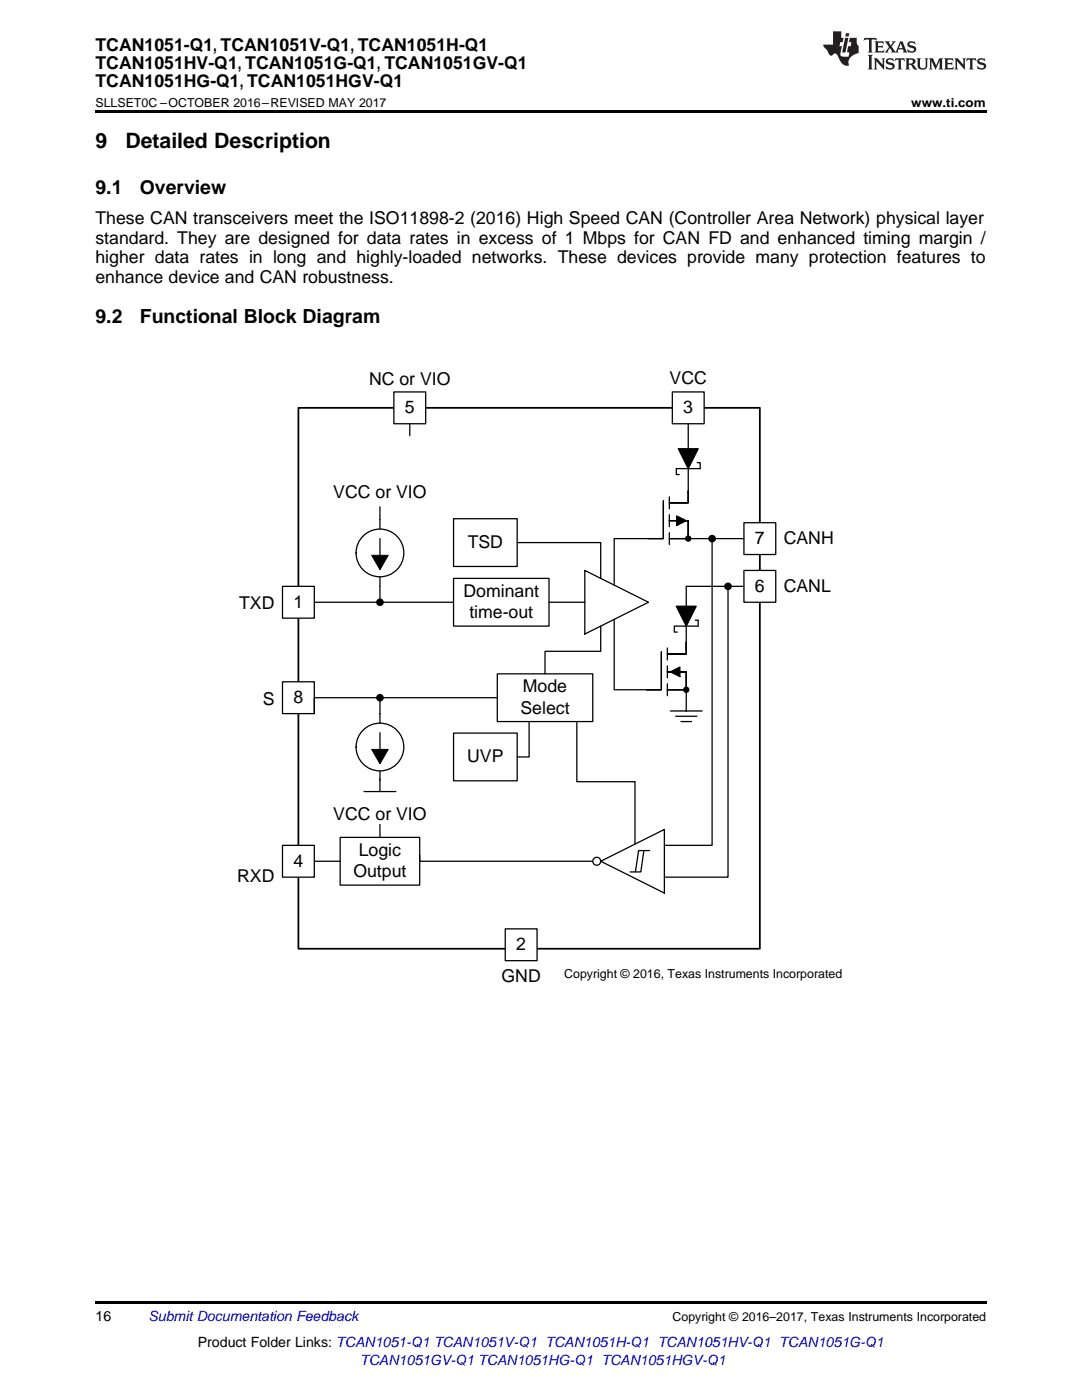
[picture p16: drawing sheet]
<svg xmlns="http://www.w3.org/2000/svg" width="216mm" height="279mm" viewBox="0 0 216 279" stroke-linecap="round" stroke-linejoin="round" font-family="sans-serif">
<defs><g id="words">
<g font-size="4.2">
<text x="19" y="29.6">9</text>
<text x="25" y="29.6">Detailed Description</text>
</g>
<g font-size="3.9">
<text x="19" y="38.8">9.1</text>
<text x="27.9" y="38.8">Overview</text>
<text x="19" y="64.5">9.2</text>
<text x="27.9" y="64.5">Functional Block Diagram</text>
</g>
<g font-size="3.5">
<text x="19" y="10.2">TCAN1051-Q1, TCAN1051V-Q1, TCAN1051H-Q1</text>
<text x="19" y="13.8">TCAN1051HV-Q1, TCAN1051G-Q1, TCAN1051GV-Q1</text>
<text x="19" y="17.3">TCAN1051HG-Q1, TCAN1051HGV-Q1</text>
<text x="19" y="44.8">These CAN transceivers meet the ISO11898-2 (2016) High Speed CAN (Controller Area Network) physical layer</text>
<text x="19" y="48.6">standard. They are designed for data rates in excess of 1 Mbps for CAN FD and enhanced timing margin /</text>
<text x="19" y="52.5">higher data rates in long and highly-loaded networks. These devices provide many protection features to</text>
<text x="19" y="56.4">enhance device and CAN robustness.</text>
<text x="73.6" y="76.8">NC or VIO</text>
<text x="133.6" y="76.5">VCC</text>
<text x="80.8" y="82.5">5</text>
<text x="136.3" y="82.5">3</text>
<text x="66.5" y="99.3">VCC or VIO</text>
<text x="93.3" y="109.3">TSD</text>
<text x="150.6" y="108.6">7</text>
<text x="156.4" y="108.6">CANH</text>
<text x="92.5" y="119.1">Dominant</text>
<text x="150.6" y="118.1">6</text>
<text x="156.4" y="118.1">CANL</text>
<text x="47.7" y="121.6">TXD</text>
<text x="58.6" y="121.3">1</text>
<text x="93.7" y="123.4">time-out</text>
<text x="52.4" y="140.6">S</text>
<text x="58.6" y="140.3">8</text>
<text x="103.9" y="142.4">Select</text>
<text x="104.3" y="138.2">Mode</text>
<text x="93.2" y="152.1">UVP</text>
<text x="66.5" y="163.6">VCC or VIO</text>
<text x="58.6" y="172.9">4</text>
<text x="71.6" y="170.8">Logic</text>
<text x="47.3" y="176.1">RXD</text>
<text x="70.5" y="175.1">Output</text>
<text x="103" y="189.6">2</text>
<text x="100.1" y="196">GND</text>
</g>
<g font-size="2.8">
<text x="19" y="263.6">16</text>
<text x="39.5" y="268.9">Product Folder Links: TCAN1051-Q1 TCAN1051V-Q1 TCAN1051H-Q1 TCAN1051HV-Q1 TCAN1051G-Q1</text>
</g>
<g font-size="2.8" fill="#0000c8">
<text x="29.6" y="263.6">Submit Documentation Feedback</text>
<text x="71.9" y="272.4">TCAN1051GV-Q1 TCAN1051HG-Q1 TCAN1051HGV-Q1</text>
</g>
<g font-size="2.5">
<text x="19" y="21.4">SLLSET0C –OCTOBER 2016–REVISED MAY 2017</text>
<text x="181.8" y="21.4">www.ti.com</text>
<text x="112.6" y="195.1">Copyright © 2016, Texas Instruments Incorporated</text>
<text x="134.2" y="263.6">Copyright © 2016–2017, Texas Instruments Incorporated</text>
</g>
</g></defs>
<path d="M19 259.7h177.8v.5h-177.8z" fill="#000"/>
<path d="M59.5 81.4h92.1v107.9h-92.1z" fill="none" stroke="#000" stroke-width=".35"/>
<g fill="#000">
<path d="M133.8 134.1l1.9-1v1.9z"/>
<circle cx="136.9" cy="137.7" r=".63"/>
</g>
<path d="M132 130.1v7.6h-3M133.2 134.1h3.7v3.6h-3.7M133.2 129.3v2.4M133.2 132.9v2.4M133.2 136.5v2.3M133.8 134.1l1.9-1v1.9zM136.9 128.1v2.4h-3.7" fill="none" stroke="#000" stroke-width=".25"/>
<path d="M148.4 113.8h6.4v6.4h-6.4z" fill-rule="evenodd" fill="#fff"/>
<path d="M148.4 113.8h6.4v6.4h-6.4z" fill="none" stroke="#000" stroke-width=".25"/>
<path d="M148.4 104.3h6.4v6.4h-6.4z" fill-rule="evenodd" fill="#fff"/>
<g fill="none" stroke="#000" stroke-width=".25">
<path d="M134.9 93.5h4.8M135.3 89.6h4l-2 3.9zM137.3 85.6v12.7M148.4 104.3h6.4v6.4h-6.4zM148.4 107.5h-6.3v61.2h-9.5M148.4 117h-3.1v58.1h-12.7M119.9 171.9l12.7-6.4v12.7zM128.5 169.8l-.6 4.2h-2.2M129.6 169.8h-2.2l-.6 4.2"/>
<circle cx="142.1" cy="107.5" r=".63"/>
<circle cx="145.3" cy="117" r=".63"/>
</g>
<g fill="#000">
<path d="M135.3 89.6h4l-2 3.9z" fill-rule="evenodd"/>
<circle cx="142.1" cy="107.5" r=".63"/>
<circle cx="145.3" cy="117" r=".63"/>
</g>
<path d="M134.9 93.5v1.2h.6M139.7 93.5v-1.2h-.8" fill="none" stroke="#000" stroke-width=".25" stroke-dasharray="1.8 1.3"/>
<path d="M90.5 103.5h12.7v9.5h-12.7z" fill-rule="evenodd" fill="#fff"/>
<path d="M90.5 103.5h12.7v9.5h-12.7z" fill="none" stroke="#000" stroke-width=".25"/>
<path d="M90.5 115.4h19v9.6h-19z" fill-rule="evenodd" fill="#fff"/>
<path d="M90.5 115.4h19v9.6h-19zM116.7 113.8l12.7 6.4-12.7 6.3zM129.4 107.5h-6.8v9.3M136.9 117v12.7M122.6 123.6v14.1h6.4M134.6 125h4.7M134.9 121h4l-2 4zM136.9 137.7v4.2M133.8 141.9h6.3M134.8 142.9h4.3M135.9 144h2.1" fill="none" stroke="#000" stroke-width=".25"/>
<path d="M134.9 121h4l-2 4z" fill-rule="evenodd" fill="#000"/>
<path d="M134.6 125v1.1h.5M139.3 125v-1.2h-.8" fill="none" stroke="#000" stroke-width=".25" stroke-dasharray="1.8 1.3"/>
<path d="M90.5 146.3h12.7v9.5h-12.7z" fill-rule="evenodd" fill="#fff"/>
<path d="M90.5 146.3h12.7v9.5h-12.7z" fill="none" stroke="#000" stroke-width=".25"/>
<path d="M99.2 134.5h19.1v9.5h-19.1z" fill-rule="evenodd" fill="#fff"/>
<path d="M99.2 134.5h19.1v9.5h-19.1z" fill="none" stroke="#000" stroke-width=".25"/>
<path d="M56.4 168.7h6.3v6.4h-6.3z" fill-rule="evenodd" fill="#fff"/>
<path d="M56.4 168.7h6.3v6.4h-6.3z" fill="none" stroke="#000" stroke-width=".25"/>
<path d="M56.4 136.1h6.3v6.3h-6.3z" fill-rule="evenodd" fill="#fff"/>
<path d="M56.4 136.1h6.3v6.3h-6.3z" fill="none" stroke="#000" stroke-width=".25"/>
<path d="M67.9 167.1h15.8v9.5h-15.8z" fill-rule="evenodd" fill="#fff"/>
<g fill="none" stroke="#000" stroke-width=".25">
<path d="M75.8 142.4v1.9M75.8 146.2v4.3M75.8 153.8v2M67.9 167.1h15.8v9.5h-15.8z"/>
<circle cx="75.8" cy="149.1" r="4.8"/>
</g>
<path d="M74.2 149.6h3.3l-1.7 2.8z" fill="#000"/>
<path d="M74.2 149.6h3.3l-1.7 2.8z" fill="none" stroke="#000" stroke-width=".2"/>
<path d="M78.6 78.2h6.3v6.4h-6.3z" fill-rule="evenodd" fill="#fff"/>
<path d="M78.6 78.2h6.3v6.4h-6.3z" fill="none" stroke="#000" stroke-width=".25"/>
<path d="M134.2 78.2h6.3v6.4h-6.3z" fill-rule="evenodd" fill="#fff"/>
<path d="M134.2 78.2h6.3v6.4h-6.3zM75.8 139.2h-13.1v3.2M72.6 158h6.4M75.8 155.4v2.6M62.7 171.9h5.2M83.8 170.7v1.2h36.1" fill="none" stroke="#000" stroke-width=".25"/>
<path d="M56.4 117h6.3v6.4h-6.3z" fill-rule="evenodd" fill="#fff"/>
<g fill="none" stroke="#000" stroke-width=".25">
<path d="M81.8 84.6v2.3M132.4 99.9v7.6h-3M133.6 99.2v2.3M137.3 98v2.3h-3.7M137.3 84.6v1M56.4 117h6.3v6.4h-6.3zM75.8 101.1v4.5M75.8 107.5v4.3M75.8 115.1v5.1M103.2 108.3h16.7v7.1M133.6 103.9h3.7v3.6h-3.7M133.6 102.7v2.4"/>
<path d="M133.6 106.3v2.4M135 103l1.9 .9-1.9 1zM136.9 117h8.4M137.3 107.5h4.8M62.7 120.2h27.8M99.2 139.2h-23.4v3.3M109.5 120.2h7.2M105.6 144v7.1h-2.4M115.1 144v12h11.6v12.5"/>
<circle cx="75.8" cy="110.4" r="4.8"/>
<circle cx="75.8" cy="120.2" r=".63"/>
<circle cx="75.8" cy="139.2" r=".63"/>
</g>
<g fill="#000">
<path d="M74.2 110.8h3.3l-1.7 2.9zM135 103l1.9 .9-1.9 1z"/>
<circle cx="137.3" cy="107.5" r=".63"/>
<circle cx="75.8" cy="120.2" r=".63"/>
<circle cx="75.8" cy="139.2" r=".63"/>
</g>
<path d="M74.2 110.8h3.3l-1.7 2.9z" fill="none" stroke="#000" stroke-width=".2"/>
<path d="M100.8 185.4h6.4v6.3h-6.4z" fill-rule="evenodd" fill="#fff"/>
<path d="M100.8 185.4h6.4v6.3h-6.4z" fill="none" stroke="#000" stroke-width=".25"/>
<circle cx="119.1" cy="171.9" r=".79" fill="#fff"/>
<g fill="none" stroke="#000" stroke-width=".25">
<path d="M119.9 125v5h-11.1v4.5M75.8 164.5v2.6"/>
<circle cx="119.1" cy="171.9" r=".79"/>
</g>
<path d="M19 22h177.8v.5h-177.8z" fill="#000"/>
<g fill="#231f20">
<path d="M172.5 7.6l-.1 .5 .4-.2h.6v.1v2.1l-.2 .4h.9l-.2-.4v-2.1l.1-.1h.5l.5 .2-.2-.5zM174.5 8.3l.2 .3v1.5l-.2 .4h1.8l.2-.6a1.04 1.04 0 0 1-1.3 .2v-.7h.6l.3 .2v-.6l-.3 .2h-.6v-.6l.8-.1 .4 .3-.2-.5zM176.5 8.3l.9 1.1-.9 1.1h.8l-.2-.2 .4-.7 .5 .7-.2 .2h1.5l-.2-.2 .2-.4h.9l.1 .4-.2 .2h1l-.3-.3-.7-1.9h-.5l-.9 2-.8-1 .9-1h-.8l.1 .3-.4 .5-.3-.6 .1-.2zM179.7 8.6l.4 1h-.7zM181.3 8.4a.63 .63 0 0 0-.2 .7 .63 .63 0 0 0 .6 .4l.6 .2 .1 .2a.75 .75 0 0 1-.7 .4 .75 .75 0 0 1-.6-.5l.1 .7 .1-.1a1.11 1.11 0 0 0 1.5-.6 1.13 1.13 0 0 0-1.2-.8l-.1-.4a1.04 1.04 0 0 1 1.2 .2l-.2-.5-.2 .1-.4-.2zM173.2 10.9l.2 .4v2.2l-.2 .4h1l-.3-.4v-2.2l.3-.4zM174.3 11.6l.3 .4v1.5l-.3 .4h.8l-.2-.4v-1.3l1.5 1.7v-1.9l.2-.4h-.7l.2 .4v.9l-1.1-1.3zM177 11.8a.62 .62 0 0 0-.2 .7 .62 .62 0 0 0 .6 .4l.6 .1 .1 .3a.76 .76 0 0 1-.7 .3 .76 .76 0 0 1-.7-.4l.2 .7 .1-.1a1.11 1.11 0 0 0 1.5-.6 1.13 1.13 0 0 0-1.2-.8l-.1-.4a1.04 1.04 0 0 1 1.2 .2l-.2-.6-.2 .1-.5-.1zM178.7 11.6l-.2 .6a.61 .61 0 0 1 .8-.3v1.6l-.2 .4h.9l-.2-.4v-1.6a.63 .63 0 0 1 .7 .3l-.1-.6zM180.6 11.6l.3 .4v1.5l-.3 .4h1l-.2-.2-.1-.8 .6 .2a.76 .76 0 0 0 1.2 .7l-1-1a.58 .58 0 0 0 .6-.5 .58 .58 0 0 0-.5-.6zM181.4 11.9h.1a.45 .45 0 0 1 .5 .1 .45 .45 0 0 1 .1 .5l-.8 .2zM182.9 11.6l.2 .2a2.17 2.17 0 0 0 .3 1.9 .99 .99 0 0 0 1.6-.6v-1.1l.2-.4h-.7l.2 .2a1.92 1.92 0 0 1-.2 1.8 .6 .6 0 0 1-.9-.5v-1.1l.2-.4zM185.4 11.6l.2 .4v1.5l-.2 .4h.7l-.2-.4v-1.4l.8 1.8 .8-1.8v1.4l-.2 .4h.9l-.2-.4v-1.5l.2-.4h-.8l-.6 1.5-.6-1.5zM188.4 11.6l.2 .4v1.5l-.2 .4h1.8l.1-.6a1.04 1.04 0 0 1-1.2 .1v-.6h.5l.4 .2v-.6l-.4 .2h-.5v-.7h.8l.3 .3-.1-.6zM190.5 11.6l.2 .4v1.5l-.2 .4h.7l-.2-.4v-1.3l1.5 1.7v-1.9l.2-.4h-.7l.2 .4v.9l-1.1-1.3zM192.9 11.6l-.1 .6a.61 .61 0 0 1 .7-.3l.1 1.6-.3 .4h1l-.3-.4 .1-1.6a.63 .63 0 0 1 .7 .3l-.1-.6zM195.2 11.8a.62 .62 0 0 0-.2 .7 .62 .62 0 0 0 .6 .4l.6 .1 .1 .3a.76 .76 0 0 1-.7 .3 .76 .76 0 0 1-.6-.4l.1 .7 .1-.1a1.11 1.11 0 0 0 1.6-.6 1.13 1.13 0 0 0-1.3-.8l-.1-.4a1.04 1.04 0 0 1 1.2 .2l-.1-.6-.2 .1-.5-.1z"/>
<path d="M166.2 6.3v2.6h-1.9v.4l.8 .9a.91 .91 0 0 0 1 .8 .56 .56 0 0 1 .5-.3 .56 .56 0 0 1 .5 .3l.4 .8a1.53 1.53 0 0 0 1.9 1.2 1.54 1.54 0 0 1 1-2.1l.9-.3v-1.4a1.52 1.52 0 0 1-.4-1.6h-1.3l-.2 .8h.5l-.2 .8h-.5l-.1 1v.2l.4 .1-.2 .8a1.93 1.93 0 0 1-1.6-.3l.3-1.8h-.5l.2-.8h.4l.2-.8h-.4v-1.3zM168.6 7.6l-.6 2.9h.7l.6-2.9zM168.8 6.6l-.1 .7h.6l.2-.7z"/>
</g>
<use href="#words"/>
</svg>
